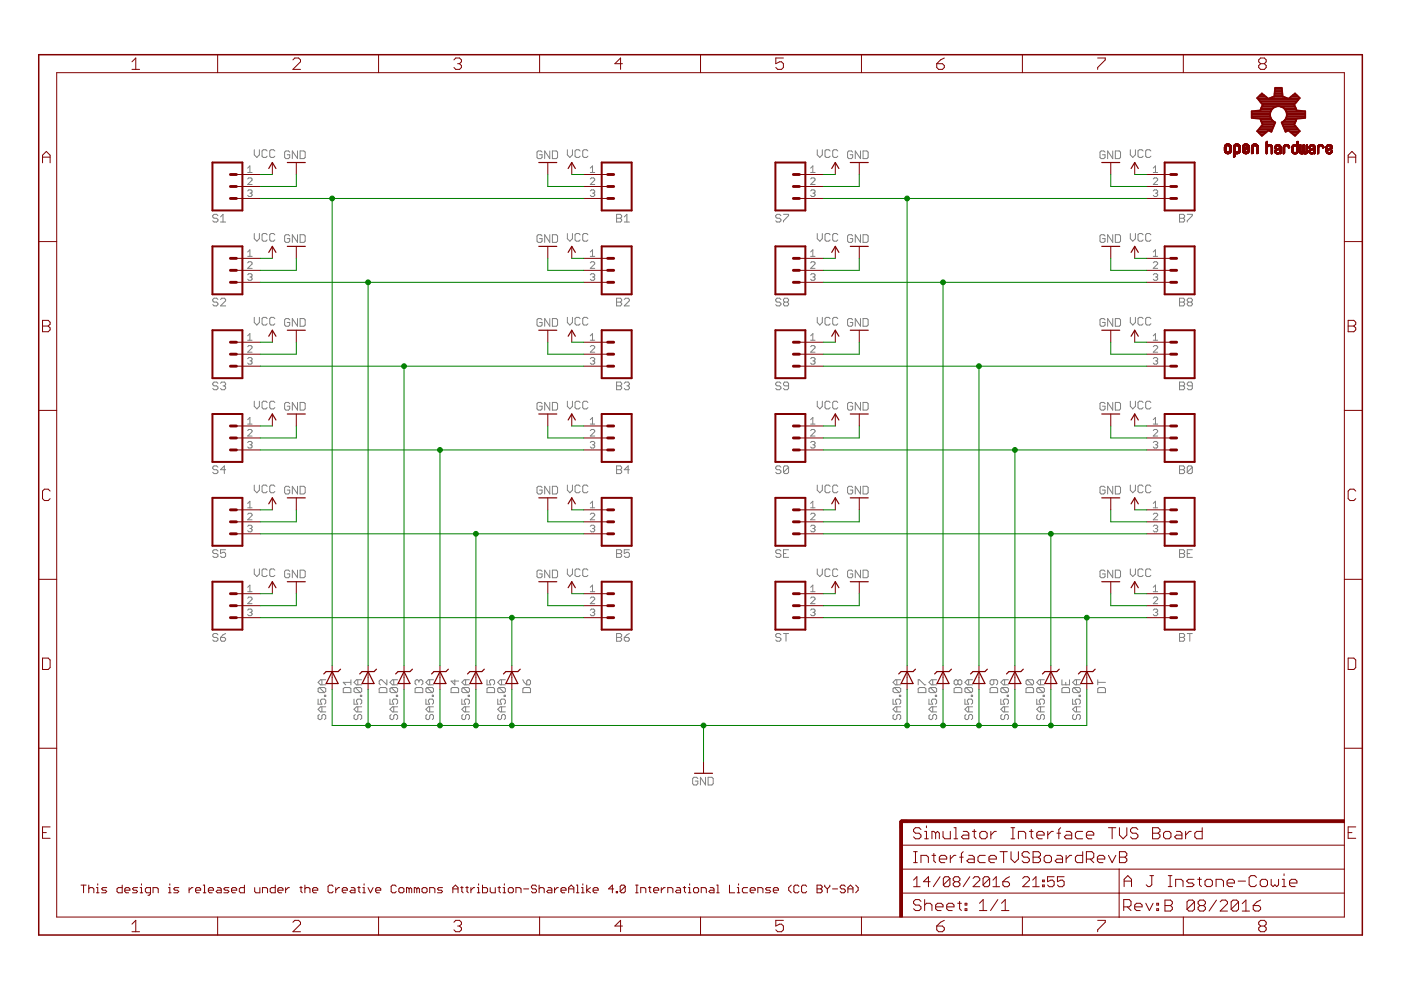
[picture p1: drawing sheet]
<svg xmlns="http://www.w3.org/2000/svg" width="297mm" height="210mm" viewBox="0 0 297 210" stroke-linecap="round" stroke-linejoin="round" font-family="sans-serif">
<g fill="none" stroke="#808080" stroke-width=".21">
<path d="M52.5 36.6h.9M52.5 38l.2-.3h.5l.2 .3v.2l-.9 .9h.9M52.5 35.6l.5-.4v1.4M53.9 31.7v1.1l.6 .6 .5-.6v-1.1M56.6 32l-.2-.3h-.6l-.2 .3v1.1l.2 .3h.6l.2-.3M58.3 32l-.3-.3h-.5l-.3 .3v1.1l.3 .3h.5l.3-.3M61.4 32.3l-.2-.3h-.6l-.3 .3v1.1l.3 .2h.6l.2-.2v-.6h-.5M63.1 32v1.6l-1.1-1.6v1.6M63.6 32h.8l.3 .3v1.1l-.3 .2h-.8zM114.9 32.3l-.2-.3h-.6l-.2 .3v1.1l.2 .2h.6l.2-.2v-.6h-.5M116.6 32v1.6l-1.1-1.6v1.6M117.1 32h.8l.3 .3v1.1l-.3 .2h-.8z"/>
<path d="M120.3 31.7v1.1l.5 .6 .6-.6v-1.1M123 32l-.3-.3h-.5l-.3 .3v1.1l.3 .3h.5l.3-.3M124.7 32l-.3-.3h-.6l-.3 .3v1.1l.3 .3h.6l.3-.3M125.2 36.6h.9M125.2 38l.2-.3h.5l.2 .3v.2l-.9 .9h.9M125.2 35.6l.4-.4v1.4M171.9 36.6h.9M171.9 38l.2-.3h.5l.2 .3v.2l-.9 .9h.9M171.9 35.6l.4-.4v1.4M173.3 31.7v1.1l.5 .6 .5-.6v-1.1M176 32l-.3-.3h-.5l-.3 .3v1.1l.3 .3h.5l.3-.3M177.6 32l-.2-.3h-.6l-.2 .3v1.1l.2 .3h.6l.2-.3"/>
<path d="M180.8 32.3l-.3-.3h-.5l-.3 .3v1.1l.3 .2h.5l.3-.2v-.6h-.5M182.4 32v1.6l-1.1-1.6v1.6M183 32h.8l.3 .3v1.1l-.3 .2h-.8zM234.3 32.3l-.3-.3h-.5l-.3 .3v1.1l.3 .2h.5l.3-.2v-.6h-.6M235.9 32v1.6l-1.1-1.6v1.6M236.5 32h.8l.3 .3v1.1l-.3 .2h-.8zM239.6 31.7v1.1l.6 .6 .5-.6v-1.1M242.4 32l-.3-.3h-.5l-.3 .3v1.1l.3 .3h.5l.3-.3M244 32l-.3-.3h-.5l-.3 .3v1.1l.3 .3h.5l.3-.3M244.5 35.6l.5-.4v1.4M244.5 36.6h.9M244.5 38l.3-.3h.4l.2 .3v.2l-.9 .9h.9"/>
<path d="M46.2 45.7l-.3-.3h-.5l-.3 .3v.3l.3 .3h.5l.3 .2v.3l-.3 .3h-.5l-.3-.3M46.8 47.1h1M46.8 46l.5-.6v1.7M52.5 40.5l.2-.2h.5l.2 .2-.2 .5M52.5 54.4h.9M52.5 55.7l.2-.2h.5l.2 .2v.3l-.9 .9h.9M52.5 58.3l.2-.3h.5l.2 .3-.2 .4M52.5 53.4l.5-.4v1.4M53 41h.2M53 58.7h.2M53.2 41l.2 .2-.2 .5h-.5l-.2-.3M53.2 58.7l.2 .3-.2 .4h-.5l-.2-.2"/>
<path d="M53.9 49.5v1.1l.6 .5 .5-.5v-1.1M56.6 49.8l-.2-.3h-.6l-.2 .3v1.1l.2 .2h.6l.2-.2M58.3 49.8l-.3-.3h-.5l-.3 .3v1.1l.3 .2h.5l.3-.2M61.4 50l-.2-.2h-.6l-.3 .2v1.1l.3 .3h.6l.2-.3v-.5h-.5M63.1 49.8v1.6l-1.1-1.6v1.6M63.6 49.8h.8l.3 .2v1.1l-.3 .3h-.8zM114.9 50l-.2-.2h-.6l-.2 .2v1.1l.2 .3h.6l.2-.3v-.5h-.5M116.6 49.8v1.6l-1.1-1.6v1.6M117.1 49.8h.8l.3 .2v1.1l-.3 .3h-.8zM120.3 49.5v1.1l.5 .5 .6-.5v-1.1M123 49.8l-.3-.3h-.5l-.3 .3v1.1l.3 .2h.5l.3-.2M124.7 49.8l-.3-.3h-.6l-.3 .3v1.1l.3 .2h.6l.3-.2"/>
<path d="M125.2 40.5l.2-.2h.5l.2 .2-.2 .5M125.2 53.4l.4-.4v1.4M125.2 55.7l.2-.2h.5l.2 .2v.3l-.9 .9h.9M125.2 58.3l.2-.3h.5l.2 .3-.2 .4M125.2 54.4h.9M125.6 41h.3M125.6 58.7h.3M125.9 41l.2 .2-.2 .5h-.5l-.2-.3M125.9 58.7l.2 .3-.2 .4h-.5l-.2-.2M130.7 45.4h.8l.3 .3v.3l-.3 .3 .3 .2v.3l-.3 .3h-.8zM130.7 46.3h.8M132.4 47.1h1"/>
<path d="M132.4 46l.5-.6v1.7M165.6 45.7l-.3-.3h-.6l-.2 .3v.3l.2 .3h.6l.3 .2v.3l-.3 .3h-.6l-.2-.3M166.1 45.4h1.1v.3l-1.1 1.1v.3M171.9 53.4l.4-.4v1.4M171.9 40.5l.2-.2h.5l.2 .2-.2 .5M171.9 54.4h.9M171.9 55.7l.2-.2h.5l.2 .2v.3l-.9 .9h.9M171.9 58.3l.2-.3h.5l.2 .3-.2 .4M172.3 41h.3M172.3 58.7h.3M172.6 41l.2 .2-.2 .5h-.5l-.2-.3M172.6 58.7l.2 .3-.2 .4h-.5l-.2-.2"/>
<path d="M173.3 49.5v1.1l.5 .5 .5-.5v-1.1M176 49.8l-.3-.3h-.5l-.3 .3v1.1l.3 .2h.5l.3-.2M177.6 49.8l-.2-.3h-.6l-.2 .3v1.1l.2 .2h.6l.2-.2M180.8 50l-.3-.2h-.5l-.3 .2v1.1l.3 .3h.5l.3-.3v-.5h-.5M182.4 49.8v1.6l-1.1-1.6v1.6M183 49.8h.8l.3 .2v1.1l-.3 .3h-.8zM234.3 50l-.3-.2h-.5l-.3 .2v1.1l.3 .3h.5l.3-.3v-.5h-.6M235.9 49.8v1.6l-1.1-1.6v1.6M236.5 49.8h.8l.3 .2v1.1l-.3 .3h-.8zM239.6 49.5v1.1l.6 .5 .5-.5v-1.1M242.4 49.8l-.3-.3h-.5l-.3 .3v1.1l.3 .2h.5l.3-.2M244 49.8l-.3-.3h-.5l-.3 .3v1.1l.3 .2h.5l.3-.2"/>
<path d="M244.5 53.4l.5-.4v1.4M244.5 40.5l.3-.2h.4l.2 .2-.2 .5M244.5 55.7l.3-.2h.4l.2 .2v.3l-.9 .9h.9M244.5 58.3l.3-.3h.4l.2 .3-.2 .4M244.5 54.4h.9M245 41h.2M245 58.7h.2M245.2 41l.2 .2-.2 .5h-.4l-.3-.3M245.2 58.7l.2 .3-.2 .4h-.4l-.3-.2M250.1 45.4h.8l.3 .3v.3l-.3 .3 .3 .2v.3l-.3 .3h-.8zM250.1 46.3h.8M251.7 45.4h1.1v.3l-1.1 1.1v.3"/>
<path d="M46.2 63.5l-.3-.3h-.5l-.3 .3v.3l.3 .3h.5l.3 .2v.3l-.3 .3h-.5l-.3-.3M46.8 63.5l.2-.3h.6l.2 .3v.3l-1 1.1h1M52.5 72.1h.9M52.5 73.5l.2-.2h.5l.2 .2v.2l-.9 1h.9M52.5 76.1l.2-.3h.5l.2 .3-.2 .4M52.5 71.2l.5-.5v1.4M53 76.5h.2M53.2 76.5l.2 .3-.2 .4h-.5l-.2-.2M53.9 67.3v1.1l.6 .5 .5-.5v-1.1M56.6 67.6l-.2-.3h-.6l-.2 .3v1l.2 .3h.6l.2-.3M58.3 67.6l-.3-.3h-.5l-.3 .3v1l.3 .3h.5l.3-.3M61.4 67.8l-.2-.3h-.6l-.3 .3v1.1l.3 .3h.6l.2-.3v-.5h-.5"/>
<path d="M63.1 67.5v1.7l-1.1-1.7v1.7M63.6 67.5h.8l.3 .3v1.1l-.3 .3h-.8zM114.9 67.8l-.2-.3h-.6l-.2 .3v1.1l.2 .3h.6l.2-.3v-.5h-.5M116.6 67.5v1.7l-1.1-1.7v1.7M117.1 67.5h.8l.3 .3v1.1l-.3 .3h-.8zM120.3 67.3v1.1l.5 .5 .6-.5v-1.1M123 67.6l-.3-.3h-.5l-.3 .3v1l.3 .3h.5l.3-.3M124.7 67.6l-.3-.3h-.6l-.3 .3v1l.3 .3h.6l.3-.3M125.2 72.1h.9M125.2 73.5l.2-.2h.5l.2 .2v.2l-.9 1h.9M125.2 76.1l.2-.3h.5l.2 .3-.2 .4M125.2 71.2l.4-.5v1.4"/>
<path d="M125.6 76.5h.3M125.9 76.5l.2 .3-.2 .4h-.5l-.2-.2M130.7 63.2h.8l.3 .3v.3l-.3 .3 .3 .2v.3l-.3 .3h-.8zM130.7 64.1h.8M132.4 63.5l.2-.3h.6l.2 .3v.3l-1 1.1h1M165.6 63.5l-.3-.3h-.6l-.2 .3v.3l.2 .3h.6l.3 .2v.3l-.3 .3h-.6l-.2-.3M166.4 64.1l-.3-.3v-.3l.3-.3h.5l.3 .3v.3l-.3 .3M166.4 64.1l-.3 .2v.3l.3 .3h.5l.3-.3v-.3l-.3-.2M166.4 64.1h.5M171.9 72.1h.9M171.9 73.5l.2-.2h.5l.2 .2v.2l-.9 1h.9M171.9 76.1l.2-.3h.5l.2 .3-.2 .4"/>
<path d="M171.9 71.2l.4-.5v1.4M172.3 76.5h.3M172.6 76.5l.2 .3-.2 .4h-.5l-.2-.2M173.3 67.3v1.1l.5 .5 .5-.5v-1.1M176 67.6l-.3-.3h-.5l-.3 .3v1l.3 .3h.5l.3-.3M177.6 67.6l-.2-.3h-.6l-.2 .3v1l.2 .3h.6l.2-.3M180.8 67.8l-.3-.3h-.5l-.3 .3v1.1l.3 .3h.5l.3-.3v-.5h-.5M182.4 67.5v1.7l-1.1-1.7v1.7M183 67.5h.8l.3 .3v1.1l-.3 .3h-.8zM234.3 67.8l-.3-.3h-.5l-.3 .3v1.1l.3 .3h.5l.3-.3v-.5h-.6M235.9 67.5v1.7l-1.1-1.7v1.7M236.5 67.5h.8l.3 .3v1.1l-.3 .3h-.8z"/>
<path d="M239.6 67.3v1.1l.6 .5 .5-.5v-1.1M242.4 67.6l-.3-.3h-.5l-.3 .3v1l.3 .3h.5l.3-.3M244 67.6l-.3-.3h-.5l-.3 .3v1l.3 .3h.5l.3-.3M244.5 71.2l.5-.5v1.4M244.5 73.5l.3-.2h.4l.2 .2v.2l-.9 1h.9M244.5 76.1l.3-.3h.4l.2 .3-.2 .4M244.5 72.1h.9M245 76.5h.2M245.2 76.5l.2 .3-.2 .4h-.4l-.3-.2M250.1 63.2h.8l.3 .3v.3l-.3 .3 .3 .2v.3l-.3 .3h-.8zM250.1 64.1h.8M252 64.1l-.3-.3v-.3l.3-.3h.5l.3 .3v.3l-.3 .3"/>
<path d="M252 64.1l-.3 .2v.3l.3 .3h.5l.3-.3v-.3l-.3-.2M252 64.1h.5M46.2 99.1l-.3-.3h-.5l-.3 .3v.2l.3 .3h.5l.3 .3v.2l-.3 .3h-.5l-.3-.3M46.2 81.3l-.3-.3h-.5l-.3 .3v.3l.3 .2h.5l.3 .3v.3l-.3 .2h-.5l-.3-.2M46.8 81.3l.2-.3h.6l.2 .3v.3l-.2 .2M47.3 81.8h.3M47.6 81.8l.2 .3v.3l-.2 .2h-.6l-.2-.2M47.8 99.6h-1l.8-.8v1.6M52.5 89.9h.9M52.5 91.3l.2-.2h.5l.2 .2v.2l-.9 1h.9M52.5 93.8l.2-.2h.5l.2 .2-.2 .5M52.5 89l.5-.5v1.4"/>
<path d="M53 94.3h.2M53.2 94.3l.2 .2-.2 .5h-.5l-.2-.2M53.9 85.1v1l.6 .6 .5-.6v-1M56.6 85.3l-.2-.2h-.6l-.2 .2v1.1l.2 .3h.6l.2-.3M58.3 85.3l-.3-.2h-.5l-.3 .2v1.1l.3 .3h.5l.3-.3M61.4 85.6l-.2-.3h-.6l-.3 .3v1.1l.3 .3h.6l.2-.3v-.6h-.5M63.1 85.3v1.7l-1.1-1.7v1.7M63.6 85.3h.8l.3 .3v1.1l-.3 .3h-.8zM114.9 85.6l-.2-.3h-.6l-.2 .3v1.1l.2 .3h.6l.2-.3v-.6h-.5M116.6 85.3v1.7l-1.1-1.7v1.7M117.1 85.3h.8l.3 .3v1.1l-.3 .3h-.8zM120.3 85.1v1l.5 .6 .6-.6v-1"/>
<path d="M123 85.3l-.3-.2h-.5l-.3 .2v1.1l.3 .3h.5l.3-.3M124.7 85.3l-.3-.2h-.6l-.3 .2v1.1l.3 .3h.6l.3-.3M125.2 89l.4-.5v1.4M125.2 91.3l.2-.2h.5l.2 .2v.2l-.9 1h.9M125.2 93.8l.2-.2h.5l.2 .2-.2 .5M125.2 89.9h.9M125.6 94.3h.3M125.9 94.3l.2 .2-.2 .5h-.5l-.2-.2M130.7 81h.8l.3 .3v.3l-.3 .2 .3 .3v.3l-.3 .2h-.8zM130.7 81.8h.8M130.7 98.8h.8l.3 .3v.2l-.3 .3 .3 .3v.2l-.3 .3h-.8zM130.7 99.6h.8"/>
<path d="M132.4 81.3l.2-.3h.6l.2 .3v.3l-.2 .2M132.9 81.8h.3M133.2 81.8l.2 .3v.3l-.2 .2h-.6l-.2-.2M133.4 99.6h-1l.8-.8v1.6M165.6 81.3l-.3-.3h-.6l-.2 .3v.3l.2 .2h.6l.3 .3v.3l-.3 .2h-.6l-.2-.2M165.6 99.1l-.3-.3h-.6l-.2 .3v.2l.2 .3h.6l.3 .3v.2l-.3 .3h-.6l-.2-.3M167.2 81.8h-.8l-.3-.2v-.3l.3-.3h.5l.3 .3v1.1l-.3 .2h-.5l-.3-.2M167.2 99.1l-.3-.3h-.5l-.3 .3v1M167.2 99.1v1l-.3 .3h-.5l-.3-.3M167.2 99.1l-1.1 1M171.9 89.9h.9M171.9 91.3l.2-.2h.5l.2 .2v.2l-.9 1h.9"/>
<path d="M171.9 93.8l.2-.2h.5l.2 .2-.2 .5M171.9 89l.4-.5v1.4M172.3 94.3h.3M172.6 94.3l.2 .2-.2 .5h-.5l-.2-.2M173.3 85.1v1l.5 .6 .5-.6v-1M176 85.3l-.3-.2h-.5l-.3 .2v1.1l.3 .3h.5l.3-.3M177.6 85.3l-.2-.2h-.6l-.2 .2v1.1l.2 .3h.6l.2-.3M180.8 85.6l-.3-.3h-.5l-.3 .3v1.1l.3 .3h.5l.3-.3v-.6h-.5M182.4 85.3v1.7l-1.1-1.7v1.7M183 85.3h.8l.3 .3v1.1l-.3 .3h-.8zM234.3 85.6l-.3-.3h-.5l-.3 .3v1.1l.3 .3h.5l.3-.3v-.6h-.6M235.9 85.3v1.7l-1.1-1.7v1.7"/>
<path d="M236.5 85.3h.8l.3 .3v1.1l-.3 .3h-.8zM239.6 85.1v1l.6 .6 .5-.6v-1M242.4 85.3l-.3-.2h-.5l-.3 .2v1.1l.3 .3h.5l.3-.3M244 85.3l-.3-.2h-.5l-.3 .2v1.1l.3 .3h.5l.3-.3M244.5 89l.5-.5v1.4M244.5 91.3l.3-.2h.4l.2 .2v.2l-.9 1h.9M244.5 93.8l.3-.2h.4l.2 .2-.2 .5M244.5 89.9h.9M245 94.3h.2M245.2 94.3l.2 .2-.2 .5h-.4l-.3-.2M250.1 81h.8l.3 .3v.3l-.3 .2 .3 .3v.3l-.3 .2h-.8zM250.1 98.8h.8l.3 .3v.2l-.3 .3 .3 .3v.2l-.3 .3h-.8z"/>
<path d="M250.1 81.8h.8M250.1 99.6h.8M252.8 81.8h-.8l-.3-.2v-.3l.3-.3h.5l.3 .3v1.1l-.3 .2h-.5l-.3-.2M252.8 99.1v1l-.3 .3h-.5l-.3-.3M252.8 99.1l-.3-.3h-.5l-.3 .3v1M252.8 99.1l-1.1 1M46.2 116.8l-.3-.2h-.5l-.3 .2v.3l.3 .3h.5l.3 .2v.3l-.3 .3h-.5l-.3-.3M47.8 116.6h-1v.8l.8-.3 .2 .3v.5l-.2 .3h-.6l-.2-.3M52.5 107.7h.9M52.5 109.1l.2-.3h.5l.2 .3v.2l-.9 .9h.9M52.5 111.6l.2-.2h.5l.2 .2-.2 .5M52.5 106.7l.5-.4v1.4"/>
<path d="M53 112.1h.2M53.2 112.1l.2 .2-.2 .5h-.5l-.2-.3M53.9 102.8v1.1l.6 .6 .5-.6v-1.1M56.6 103.1l-.2-.3h-.6l-.2 .3v1.1l.2 .3h.6l.2-.3M58.3 103.1l-.3-.3h-.5l-.3 .3v1.1l.3 .3h.5l.3-.3M61.4 103.4l-.2-.3h-.6l-.3 .3v1.1l.3 .2h.6l.2-.2v-.6h-.5M63.1 103.1v1.6l-1.1-1.6v1.6M63.6 103.1h.8l.3 .3v1.1l-.3 .2h-.8zM114.9 103.4l-.2-.3h-.6l-.2 .3v1.1l.2 .2h.6l.2-.2v-.6h-.5M116.6 103.1v1.6l-1.1-1.6v1.6M117.1 103.1h.8l.3 .3v1.1l-.3 .2h-.8zM120.3 102.8v1.1l.5 .6 .6-.6v-1.1"/>
<path d="M123 103.1l-.3-.3h-.5l-.3 .3v1.1l.3 .3h.5l.3-.3M124.7 103.1l-.3-.3h-.6l-.3 .3v1.1l.3 .3h.6l.3-.3M125.2 107.7h.9M125.2 109.1l.2-.3h.5l.2 .3v.2l-.9 .9h.9M125.2 111.6l.2-.2h.5l.2 .2-.2 .5M125.2 106.7l.4-.4v1.4M125.6 112.1h.3M125.9 112.1l.2 .2-.2 .5h-.5l-.2-.3M130.7 116.6h.8l.3 .2v.3l-.3 .3 .3 .2v.3l-.3 .3h-.8zM130.7 117.4h.8M133.4 116.6h-1v.8l.5-.3h.3l.2 .3v.5l-.2 .3h-.6l-.2-.3M165.6 116.8l-.3-.2h-.6l-.2 .2v.3l.2 .3h.6l.3 .2v.3l-.3 .3h-.6l-.2-.3"/>
<path d="M166.1 117.4h.5M167.2 116.6h-1.1v1.6h1.1M171.9 107.7h.9M171.9 109.1l.2-.3h.5l.2 .3v.2l-.9 .9h.9M171.9 111.6l.2-.2h.5l.2 .2-.2 .5M171.9 106.7l.4-.4v1.4M172.3 112.1h.3M172.6 112.1l.2 .2-.2 .5h-.5l-.2-.3M173.3 102.8v1.1l.5 .6 .5-.6v-1.1M176 103.1l-.3-.3h-.5l-.3 .3v1.1l.3 .3h.5l.3-.3M177.6 103.1l-.2-.3h-.6l-.2 .3v1.1l.2 .3h.6l.2-.3M180.8 103.4l-.3-.3h-.5l-.3 .3v1.1l.3 .2h.5l.3-.2v-.6h-.5"/>
<path d="M182.4 103.1v1.6l-1.1-1.6v1.6M183 103.1h.8l.3 .3v1.1l-.3 .2h-.8zM234.3 103.4l-.3-.3h-.5l-.3 .3v1.1l.3 .2h.5l.3-.2v-.6h-.6M235.9 103.1v1.6l-1.1-1.6v1.6M236.5 103.1h.8l.3 .3v1.1l-.3 .2h-.8zM239.6 102.8v1.1l.6 .6 .5-.6v-1.1M242.4 103.1l-.3-.3h-.5l-.3 .3v1.1l.3 .3h.5l.3-.3M244 103.1l-.3-.3h-.5l-.3 .3v1.1l.3 .3h.5l.3-.3M244.5 106.7l.5-.4v1.4M244.5 109.1l.3-.3h.4l.2 .3v.2l-.9 .9h.9M244.5 111.6l.3-.2h.4l.2 .2-.2 .5M244.5 107.7h.9"/>
<path d="M245 112.1h.2M245.2 112.1l.2 .2-.2 .5h-.4l-.3-.3M250.1 116.6h.8l.3 .2v.3l-.3 .3 .3 .2v.3l-.3 .3h-.8zM250.1 117.4h.8M251.7 117.4h.6M252.8 116.6h-1.1v1.6h1.1M46.2 134.6l-.3-.3h-.5l-.3 .3v.3l.3 .2h.5l.3 .3v.3l-.3 .3h-.5l-.3-.3M46.8 135.1h.8l.2 .3v.3l-.2 .3h-.6l-.2-.3zM47.8 134.3l-.5 .3-.5 .5M52.5 125.5h.9M52.5 126.8l.2-.2h.5l.2 .2v.3l-.9 .9h.9M52.5 129.4l.2-.3h.5l.2 .3-.2 .4"/>
<path d="M52.5 124.5l.5-.4v1.4M53 129.8h.2M53.2 129.8l.2 .3-.2 .4h-.5l-.2-.2M53.9 120.6v1.1l.6 .5 .5-.5v-1.1M56.6 120.9l-.2-.3h-.6l-.2 .3v1.1l.2 .2h.6l.2-.2M58.3 120.9l-.3-.3h-.5l-.3 .3v1.1l.3 .2h.5l.3-.2M61.4 121.1l-.2-.2h-.6l-.3 .2v1.1l.3 .3h.6l.2-.3v-.5h-.5M63.1 120.9v1.6l-1.1-1.6v1.6M63.6 120.9h.8l.3 .2v1.1l-.3 .3h-.8zM114.9 121.1l-.2-.2h-.6l-.2 .2v1.1l.2 .3h.6l.2-.3v-.5h-.5M116.6 120.9v1.6l-1.1-1.6v1.6M117.1 120.9h.8l.3 .2v1.1l-.3 .3h-.8z"/>
<path d="M120.3 120.6v1.1l.5 .5 .6-.5v-1.1M123 120.9l-.3-.3h-.5l-.3 .3v1.1l.3 .2h.5l.3-.2M124.7 120.9l-.3-.3h-.6l-.3 .3v1.1l.3 .2h.6l.3-.2M125.2 124.5l.4-.4v1.4M125.2 126.8l.2-.2h.5l.2 .2v.3l-.9 .9h.9M125.2 129.4l.2-.3h.5l.2 .3-.2 .4M125.2 125.5h.9M125.6 129.8h.3M125.9 129.8l.2 .3-.2 .4h-.5l-.2-.2M130.7 134.3h.8l.3 .3v.3l-.3 .2 .3 .3v.3l-.3 .3h-.8zM130.7 135.1h.8M132.4 135.1h.8l.2 .3v.3l-.2 .3h-.6l-.2-.3z"/>
<path d="M133.4 134.3l-1 .8M165.6 134.6l-.3-.3h-.6l-.2 .3v.3l.2 .2h.6l.3 .3v.3l-.3 .3h-.6l-.2-.3M166.1 134.3h1.1M166.6 134.3v1.7M171.9 125.5h.9M171.9 126.8l.2-.2h.5l.2 .2v.3l-.9 .9h.9M171.9 129.4l.2-.3h.5l.2 .3-.2 .4M171.9 124.5l.4-.4v1.4M172.3 129.8h.3M172.6 129.8l.2 .3-.2 .4h-.5l-.2-.2M173.3 120.6v1.1l.5 .5 .5-.5v-1.1M176 120.9l-.3-.3h-.5l-.3 .3v1.1l.3 .2h.5l.3-.2"/>
<path d="M177.6 120.9l-.2-.3h-.6l-.2 .3v1.1l.2 .2h.6l.2-.2M180.8 121.1l-.3-.2h-.5l-.3 .2v1.1l.3 .3h.5l.3-.3v-.5h-.5M182.4 120.9v1.6l-1.1-1.6v1.6M183 120.9h.8l.3 .2v1.1l-.3 .3h-.8zM234.3 121.1l-.3-.2h-.5l-.3 .2v1.1l.3 .3h.5l.3-.3v-.5h-.6M235.9 120.9v1.6l-1.1-1.6v1.6M236.5 120.9h.8l.3 .2v1.1l-.3 .3h-.8zM239.6 120.6v1.1l.6 .5 .5-.5v-1.1M242.4 120.9l-.3-.3h-.5l-.3 .3v1.1l.3 .2h.5l.3-.2M244 120.9l-.3-.3h-.5l-.3 .3v1.1l.3 .2h.5l.3-.2M244.5 124.5l.5-.4v1.4M244.5 126.8l.3-.2h.4l.2 .2v.3l-.9 .9h.9"/>
<path d="M244.5 129.4l.3-.3h.4l.2 .3-.2 .4M244.5 125.5h.9M245 129.8h.2M245.2 129.8l.2 .3-.2 .4h-.4l-.3-.2M250.1 134.3h.8l.3 .3v.3l-.3 .2 .3 .3v.3l-.3 .3h-.8zM250.1 135.1h.8M251.7 134.3h1.1M252.3 134.3v1.7M67.4 148.2v1.1h.8l-.2-.5v-.3l.2-.3h.6l.3 .3v.5l-.3 .3M67.7 151.5l-.3 .3v.5l.3 .3h.3l.2-.3v-.5l.3-.3h.3l.3 .3v.5l-.3 .3M67.7 145.8l-.3 .2v.6l.3 .3h1.1M67.7 145.8h1.1l.3 .2v.6l-.3 .3"/>
<path d="M67.7 145.8l1.1 1.1M68.2 144.1v1.1M68.2 149.9v1M68.8 147.4h.3v.3h-.3zM69.1 149.9h-1.1l-.6 .5 .6 .5h1.1M69.1 144.1h-1.1l-.6 .6 .6 .5h1.1M72.8 146l.2-.2h1.1l.3 .2v.9h-1.6zM74.4 144.7h-1.6l.5 .5M74.4 144.1v1.1M75.1 148.2v1.1h.8l-.3-.5v-.3l.3-.3h.5l.3 .3v.5l-.3 .3M75.3 151.5l-.2 .3v.5l.2 .3h.3l.3-.3v-.5l.2-.3h.3l.3 .3v.5l-.3 .3M75.3 145.8l-.2 .2v.6l.2 .3h1.1"/>
<path d="M75.3 145.8h1.1l.3 .2v.6l-.3 .3M75.3 145.8l1.1 1.1M75.9 144.1v1.1M75.9 149.9v1M76.4 147.4h.3v.3h-.3zM76.7 149.9h-1.1l-.5 .5 .5 .5h1.1M76.7 144.1h-1.1l-.5 .6 .5 .5h1.1M80.4 146l.3-.2h1l.3 .2v.9h-1.6zM82 144.1v1.1l-1.1-1.1h-.2l-.3 .3v.5l.3 .3M82.7 148.2v1.1h.8l-.3-.5v-.3l.3-.3h.5l.3 .3v.5l-.3 .3M83 151.5l-.3 .3v.5l.3 .3h.2l.3-.3v-.5l.3-.3h.2l.3 .3v.5l-.3 .3M83 145.8l-.3 .2v.6l.3 .3h1"/>
<path d="M83 145.8h1l.3 .2v.6l-.3 .3M83 145.8l1 1.1M83.5 144.1v1.1M83.5 149.9v1M84 147.4h.3v.3h-.3zM84.3 149.9h-1.1l-.5 .5 .5 .5h1.1M84.3 144.1h-1.1l-.5 .6 .5 .5h1.1M88 146l.3-.2h1.1l.2 .2v.9h-1.6zM88.8 144.4l-.3-.3h-.2l-.3 .3v.5l.3 .3M88.8 144.4l.3-.3h.3l.2 .3v.5l-.2 .3M88.8 144.4v.3M90.3 148.2v1.1h.8l-.3-.5v-.3l.3-.3h.6l.2 .3v.5l-.2 .3"/>
<path d="M90.6 151.5l-.3 .3v.5l.3 .3h.2l.3-.3v-.5l.3-.3h.3l.2 .3v.5l-.2 .3M90.6 145.8l-.3 .2v.6l.3 .3h1.1M90.6 145.8h1.1l.2 .2v.6l-.2 .3M90.6 145.8l1.1 1.1M91.1 144.1v1.1M91.1 149.9v1M91.7 147.4h.2v.3h-.2zM91.9 149.9h-1.1l-.5 .5 .5 .5h1.1M91.9 144.1h-1.1l-.5 .6 .5 .5h1.1M95.6 146l.3-.2h1.1l.2 .2v.9h-1.6zM96.4 144.1v1.1l-.8-.8h1.6M97.9 148.2v1.1h.8l-.3-.5v-.3l.3-.3h.6l.2 .3v.5l-.2 .3"/>
<path d="M98.2 151.5l-.3 .3v.5l.3 .3h.2l.3-.3v-.5l.3-.3h.3l.2 .3v.5l-.2 .3M98.2 145.8l-.3 .2v.6l.3 .3h1.1M98.2 145.8h1.1l.2 .2v.6l-.2 .3M98.2 145.8l1.1 1.1M98.7 144.1v1.1M98.7 149.9v1M99.3 147.4h.2v.3h-.2zM99.5 149.9h-1.1l-.5 .5 .5 .5h1.1M99.5 144.1h-1.1l-.5 .6 .5 .5h1.1M103.3 146l.2-.2h1.1l.3 .2v.9h-1.6zM103.3 144.1v1.1h.8l-.3-.5v-.3l.3-.3h.5l.3 .3v.5l-.3 .3M105.5 148.2v1.1h.8l-.2-.5v-.3l.2-.3h.6l.2 .3v.5l-.2 .3"/>
<path d="M105.8 151.5l-.3 .3v.5l.3 .3h.3l.2-.3v-.5l.3-.3h.3l.2 .3v.5l-.2 .3M105.8 145.8l-.3 .2v.6l.3 .3h1.1M105.8 145.8h1.1l.2 .2v.6l-.2 .3M105.8 145.8l1.1 1.1M106.3 144.1v1.1M106.3 149.9v1M106.9 147.4h.2v.3h-.2zM107.1 149.9h-1l-.6 .5 .6 .5h1M107.1 144.1h-1l-.6 .6 .6 .5h1M110.8 146l.3-.2h1.1l.3 .2v.9h-1.7zM110.8 144.1l.3 .6 .6 .5M111.7 144.4l.3-.3h.2l.3 .3v.5l-.3 .3h-.5z"/>
<path d="M189.3 148.2v1.1h.8l-.2-.5v-.3l.2-.3h.6l.3 .3v.5l-.3 .3M189.6 151.5l-.3 .3v.5l.3 .3h.3l.2-.3v-.5l.3-.3h.3l.3 .3v.5l-.3 .3M189.6 145.8l-.3 .2v.6l.3 .3h1.1M189.6 145.8h1.1l.3 .2v.6l-.3 .3M189.6 145.8l1.1 1.1M190.1 144.1v1.1M190.1 149.9v1M190.7 147.4h.3v.3h-.3zM191 149.9h-1.1l-.6 .5 .6 .5h1.1M191 144.1h-1.1l-.6 .6 .6 .5h1.1M194.7 146l.2-.2h1.1l.3 .2v.9h-1.6zM194.7 145.2v-1.1h.2l1.1 1.1h.3"/>
<path d="M197 148.2v1.1h.8l-.3-.5v-.3l.3-.3h.5l.3 .3v.5l-.3 .3M197.2 151.5l-.2 .3v.5l.2 .3h.3l.3-.3v-.5l.2-.3h.3l.3 .3v.5l-.3 .3M197.2 145.8l-.2 .2v.6l.2 .3h1.1M197.2 145.8h1.1l.3 .2v.6l-.3 .3M197.2 145.8l1.1 1.1M197.8 144.1v1.1M197.8 149.9v1M198.3 147.4h.3v.3h-.3zM198.6 149.9h-1.1l-.5 .5 .5 .5h1.1M198.6 144.1h-1.1l-.5 .6 .5 .5h1.1M202.3 146l.3-.2h1l.3 .2v.9h-1.6zM203.1 144.4l-.3-.3h-.2l-.3 .3v.5l.3 .3h.2l.3-.3"/>
<path d="M203.1 144.4l.3-.3h.2l.3 .3v.5l-.3 .3h-.2l-.3-.3M203.1 144.4v.5M204.6 148.2v1.1h.8l-.3-.5v-.3l.3-.3h.5l.3 .3v.5l-.3 .3M204.8 151.5l-.2 .3v.5l.2 .3h.3l.3-.3v-.5l.3-.3h.2l.3 .3v.5l-.3 .3M204.8 145.8l-.2 .2v.6l.2 .3h1.1M204.8 145.8h1.1l.3 .2v.6l-.3 .3M204.8 145.8l1.1 1.1M205.4 144.1v1.1M205.4 149.9v1M205.9 147.4h.3v.3h-.3zM206.2 149.9h-1.1l-.5 .5 .5 .5h1.1M206.2 144.1h-1.1l-.5 .6 .5 .5h1.1"/>
<path d="M209.9 146l.3-.2h1.1l.2 .2v.9h-1.6zM210.7 144.1v.8l-.3 .3h-.2l-.3-.3v-.5l.3-.3h1.1l.2 .3v.5l-.2 .3M212.2 148.2v1.1h.8l-.3-.5v-.3l.3-.3h.6l.2 .3v.5l-.2 .3M212.4 151.5l-.2 .3v.5l.2 .3h.3l.3-.3v-.5l.3-.3h.3l.2 .3v.5l-.2 .3M212.4 145.8l-.2 .2v.6l.2 .3h1.2M212.4 145.8h1.2l.2 .2v.6l-.2 .3M212.4 145.8l1.2 1.1M213 144.1v1.1M213 149.9v1M213.6 147.4h.2v.3h-.2zM213.8 149.9h-1.1l-.5 .5 .5 .5h1.1M213.8 144.1h-1.1l-.5 .6 .5 .5h1.1"/>
<path d="M217.5 146l.3-.2h1.1l.2 .2v.9h-1.6zM217.8 144.1l-.3 .3v.5l.3 .3h1.1M217.8 144.1h1.1l.2 .3v.5l-.2 .3M217.8 144.1l1.1 1.1M219.8 148.2v1.1h.8l-.3-.5v-.3l.3-.3h.6l.2 .3v.5l-.2 .3M220.1 145.8h1.1l.2 .2v.6l-.2 .3M220.1 151.5l-.3 .3v.5l.3 .3h.2l.3-.3v-.5l.3-.3h.3l.2 .3v.5l-.2 .3M220.1 145.8l-.3 .2v.6l.3 .3h1.1M220.1 145.8l1.1 1.1M220.6 144.1v1.1M220.6 149.9v1M221.2 147.4h.2v.3h-.2z"/>
<path d="M221.4 144.1h-1.1l-.5 .6 .5 .5h1.1M221.4 149.9h-1.1l-.5 .5 .5 .5h1.1M225.1 146l.3-.2h1.1l.3 .2v.9h-1.7zM225.1 144.1v1.1h1.7v-1.1M226 144.7v.5M227.4 148.2v1.1h.8l-.2-.5v-.3l.2-.3h.6l.2 .3v.5l-.2 .3M227.7 145.8l-.3 .2v.6l.3 .3h1.1M227.7 151.5l-.3 .3v.5l.3 .3h.3l.2-.3v-.5l.3-.3h.3l.2 .3v.5l-.2 .3M227.7 145.8h1.1l.2 .2v.6l-.2 .3M227.7 145.8l1.1 1.1M228.2 144.1v1.1M228.2 149.9v1"/>
<path d="M228.8 147.4h.2v.3h-.2zM229 149.9h-1l-.6 .5 .6 .5h1M229 144.1h-1l-.6 .6 .6 .5h1M232.7 146l.3-.2h1.1l.3 .2v.9h-1.7zM232.7 144.7h1.7M232.7 144.1v1.1M148 165.1l-.3-.3h-.6l-.2 .3v1.1l.2 .2h.6l.3-.2v-.6h-.6M149.6 164.8v1.6l-1.1-1.6v1.6M150.1 164.8h.8l.3 .3v1.1l-.3 .2h-.8z"/>
</g>
<g fill="none" stroke="#800000" stroke-width=".21">
<path d="M12 15.4h273v179h-273zM28 13.1l.8-.8v2.4M28 14.7h1.6M46.1 11.6v3.8M62.1 12.7l.4-.4h.8l.4 .4v.4l-1.6 1.6h1.6M80.3 11.6v3.8M96.2 12.7l.4-.4h.8l.4 .4v.4l-.4 .4M97 13.5h.4M97.4 13.5l.4 .4v.4l-.4 .4h-.8l-.4-.4M114.4 11.6v3.8M132 13.5h-1.6l1.2-1.2v2.4M148.5 11.6v3.8"/>
<path d="M166.1 12.3h-1.6v1.2l.8-.4h.4l.4 .4v.8l-.4 .4h-.8l-.4-.4M182.6 11.6v3.8M198.6 13.5h1.2l.4 .4v.4l-.4 .4h-.8l-.4-.4zM200.2 12.3l-.8 .4-.8 .8M216.8 11.6v3.8M232.7 12.3h1.6v.4l-1.6 1.6v.4M250.9 11.6v3.8M267.3 13.5l-.4-.4v-.4l.4-.4h.8l.4 .4v.4l-.4 .4M267.3 13.5l-.4 .4v.4l.4 .4h.8l.4-.4v-.4l-.4-.4M267.3 13.5h.8M9 34.5v-1.6l.8-.8 .8 .8v1.6M9 33.3h1.6"/>
<path d="M50.1 37h5.1M50.1 39.5h5.1M57.7 34.5v2.5M62.8 34.5v2.5M116.1 34.5v2.5M121.2 34.5v2.5M123.8 37h5M123.8 39.5h5M169.5 37h5.1M169.5 39.5h5.1M177.1 34.5v2.5M182.2 34.5v2.5"/>
<path d="M235.5 34.5v2.5M240.6 34.5v2.5M243.1 37h5.1M243.1 39.5h5.1M259.6 31.9l.4 .1M259.6 31.9h.4M259.6 31.8h.4M259.6 31.7h.4M259.6 31.6h.4M259.6 31.5h.4M259.6 31.4h.4M259.6 31.3h.4"/>
<path d="M259.6 31.2h.4M259.6 32h.4M259.6 31.1h.4M259.6 32.2h.6M259.6 32.1h.5M259.6 32l.5 .1M259.7 32.2h1.3M259.7 32.3h1.3M259.7 30.8h1.3M259.7 32.3h1.2M259.8 32.4h1.1M259.8 30.8h1.1"/>
<path d="M259.8 30.7h1.1M259.8 32.4h1M259.8 32.5h1M259.9 30.6h.9M259.9 30.6h.8M259.9 32.5h.8M260 31.2h-.4M260.1 32.6h.5M260.1 31h-.5M260.1 30.5h.5M260.2 30.9l-.6 .1M260.2 30.5h.3"/>
<path d="M260.5 30.9l.5 .1M260.6 32.1h.4M260.6 31h.4M260.6 31.1h.4M260.6 32h.4M260.7 31.9h.3M260.7 31.8h.3M260.7 31.7h.3M260.7 31.6h.3M260.7 31.5h.3M260.7 31.4h.3M260.7 31.3h.3"/>
<path d="M260.7 31.2h.3M261 30.9h-1.3M261 32.2h-.5M261 32.1h-.4M261.5 33.2h.4M261.5 33.1h.4M261.5 33h.4M261.5 32.9h.4M261.5 32.8h.4M261.5 32.7h.4M261.5 32.6h.4M261.5 32.4h1.2"/>
<path d="M261.5 32.3h1.3M261.5 32.2h1.4M261.5 32.2h.6M261.5 32.1h.5M261.5 32l.5 .1M261.5 32h.4M261.5 31.9l.4 .1M261.5 31.9h.4M261.5 31.8h.4M261.5 31.7h.4M261.5 31.6h.4M261.5 31.5h.4"/>
<path d="M261.5 31.4h.4M261.5 31.3h.4M261.5 31.2h.4M261.5 31.1h.4M261.6 33.3h.1M261.6 30.8l1.3 .1M261.6 30.8h1.2M261.7 30.8h1.1M261.7 33.3h-.2M261.7 30.7h1.1M261.8 30.6h.9M261.9 33.2l-.4 .1"/>
<path d="M261.9 30.6h.7M262 31.1h-.5M262 31h-.5M262 30.5h.5M262.1 30.9l-.5 .1M262.1 30.5h.3M262.4 30.9h.5M262.5 32.1h.4M262.5 31h.5M262.5 32.6h-1M262.5 32.1h.5M262.5 31.1h.5"/>
<path d="M262.6 32h.4M262.6 31.1h.4M262.6 31.9h.4M262.6 31.2h.4M262.6 31.8h.4M262.6 31.7h.4M262.6 31.6h.4M262.6 31.5h.4M262.6 31.4h.4M262.6 31.3h.4M262.6 32.5l-1.1 .1M262.7 32.5h-1.2"/>
<path d="M262.8 32.4h-1.3M262.9 32.3h-1.4M262.9 30.9h-1.3M262.9 32.2h-.5M263.4 32.1h.5M263.4 32l.5 .1M263.4 32h.4M263.4 31.9l.4 .1M263.4 31.9h.5M263.4 31.4h1.5M263.4 31.4h.4M263.4 31.3h.4"/>
<path d="M263.4 31.2h.4M263.4 31.1h.4M263.5 32.2h.5M263.5 32.2h1.3M263.5 32.3h1.3M263.5 30.8h1.3M263.6 32.3h1.1M263.6 32.4h1.1M263.6 30.8h1.1M263.6 30.7h1.1M263.7 32.4h.9M263.7 32.5h.9"/>
<path d="M263.7 30.6h.9M263.8 30.6h.7M263.8 32.5h.7M263.8 31.2h-.4M263.9 31.1h-.5M263.9 30.5h.5M263.9 32.6h.5M263.9 31h-.5M264 31.8l-.6 .1M264 30.9l-.5 .1M264 31.4h.9M264 30.5h.3"/>
<path d="M264.1 31.8h-.7M264.1 31.3h.8M264.2 31.7l-.8 .1M264.2 31.3h.7M264.3 31.7h-.9M264.3 31.2h.6M264.3 30.9l.6 .1M264.4 32.1h.5M264.4 31h.5M264.4 31.1h.5M264.5 32h.4M264.5 31.6l-1.1 .1"/>
<path d="M264.5 31.2h.4M264.5 31.1h.4M264.5 31.9h.4M264.5 31.8h.4M264.5 31.6h-1.1M264.6 31.8h.3M264.7 31.5l-1.3 .1M264.8 31.7h.1M264.8 31.5h-1.4M264.8 32.2h-.5M264.8 30.9h-1.3M265.3 32.5h.3"/>
<path d="M265.3 32.4h.4M265.3 32.3h.4M265.3 32.2h.4M265.3 32.1h.4M265.3 32h.4M265.3 31.9h.4M265.3 31.8h.4M265.3 31.7h.4M265.3 31.6h.4M265.3 31.5h.4M265.3 31.4h.4M265.3 31.3h.4"/>
<path d="M265.3 31.2h.4M265.4 30.8h1.3M265.5 30.8h1.2M265.5 32.6h-.1M265.5 30.8h1.1M265.5 30.7h1.1M265.6 30.6h1M265.7 30.6h.7M265.7 32.5h-.4M265.7 31.1h-.4M265.8 31.1h-.5M265.8 31h-.4"/>
<path d="M265.8 30.5h.5M265.9 30.9l-.5 .1M265.9 30.5h.3M266.2 30.9h.5M266.3 31h.5M266.4 31.1h.4M266.4 32.5h.3M266.4 32.4h.4M266.4 32.3h.4M266.4 32.2h.4M266.4 32.1h.4M266.4 32h.4"/>
<path d="M266.4 31.9h.4M266.4 31.8h.4M266.4 31.7h.4M266.4 31.6h.4M266.4 31.5h.4M266.4 31.4h.4M266.4 31.3h.4M266.4 31.2h.4M266.4 32.6h.2M266.7 30.9h-1.3M266.8 32.5h-.4M268.5 32.5h.2"/>
<path d="M268.5 32.4h.2M268.5 32.3h.2M268.5 32.2h.2M268.5 32.1h.2M268.5 32h.2M268.5 31.9h.2M268.5 31.8h.2M268.5 31.7h.2M268.5 31.6h.2M268.5 31.5h.2M268.5 31.4h.2M268.5 31.3h.2"/>
<path d="M268.5 31.2h.3M268.5 31.1h.3M268.5 30.8l1.2 .1M268.5 30.8h1.1M268.5 30.7l1 .1M268.5 30.7h1M268.5 30.6h.2M268.5 30.5h.2M268.5 30.4h.2M268.5 30.3h.2M268.5 30.2h.2M268.5 30.1h.2"/>
<path d="M268.5 30h.2M268.6 30h.1M268.6 32.6h-.1M268.7 32.5l-.2 .1M268.8 31.3h-.3M268.8 31.1h-.3M268.9 31h-.4M268.9 30.6h.5M269 30.9l-.5 .1M269.2 30.9l.5 .1M269.4 31h.4M269.4 31.1h.4"/>
<path d="M269.5 31.1h.3M269.5 31.2h.3M269.5 32.5h.3M269.5 32.4h.3M269.5 32.3h.3M269.5 32.2h.3M269.5 32.1h.3M269.5 32h.3M269.5 31.9h.3M269.5 31.8h.3M269.5 31.7h.3M269.5 31.6h.3"/>
<path d="M269.5 31.5h.3M269.5 31.4h.3M269.5 31.3h.3M269.6 32.6h.1M269.7 30.9h-1.2M269.7 32.6h-.2M269.8 32.5l-.3 .1M270.3 32.2h.3M270.3 32.1h.3M270.3 31.3h.3M270.3 32.3h.4M270.3 31.4h.1"/>
<path d="M270.3 31.2h.3M270.3 32.3h.5M270.3 32.4h.8M270.4 32.4h.7M270.4 32.5h.8M270.4 30.9h1.1M270.4 30.8h1.1M270.5 32.5h.7M270.5 30.8h.9M270.5 31.7h1.1M270.5 31.4h-.2M270.6 32.6h.5"/>
<path d="M270.6 31.3h-.3M270.6 30.8h.8M270.6 32l-.3 .1M270.6 32h-.3M270.6 31.1h-.3M270.6 30.7h.7M270.7 31.1h-.4M270.7 32.6h.4M270.7 31.6h.9M270.7 30.6h.5M270.7 31h-.4M270.7 31.9h-.4"/>
<path d="M270.8 31.6h.8M270.8 32.6v.1M270.8 30.9l-.4 .1M270.9 31.8l-.6 .1M270.9 32.3h.2M270.9 31.5h.7M271 31.8h-.6M271 31.5h.6M271 30.9l.5 .1M271.1 31.7l-.7 .1M271.2 31h.4M271.2 31.4h.4"/>
<path d="M271.2 31.7h-.7M271.2 31.1h.4M271.3 31.3h.3M271.3 31.1h.3M271.3 31.7h.3M271.3 31.2h.3M271.3 32.5h.3M271.3 32.4h.3M271.3 32.3h.3M271.3 32.2h.3M271.3 32.1h.3M271.3 32h.3"/>
<path d="M271.3 31.9h.3M271.3 31.8h.3M271.5 32.6h-.2M271.6 32.5l-.3 .1M272.1 32.4h.3M272.1 32.3h.3M272.1 32.2h.3M272.1 32.1h.3M272.1 32h.3M272.1 31.9h.3M272.1 31.8h.3M272.1 31.7h.3"/>
<path d="M272.1 31.6h.3M272.1 31.5h.3M272.1 31.4h.3M272.1 31.3h.3M272.1 31.2h.3M272.1 32.6h.1M272.2 32.6h-.1M272.2 30.8h1.1M272.3 30.8h.9M272.4 32.5l-.3 .1M272.4 30.8h.8M272.4 32.5h-.3"/>
<path d="M272.4 30.7h.7M272.4 31.1h-.3M272.5 31.1h-.4M272.5 30.6h.5M272.5 31h-.4M272.7 30.9l-.5 .1M272.9 30.9l.4 .1M273 31h.4M273 31.1h.4M273.1 31.1h.3M273.1 31.2h.3M273.2 31.3h.2"/>
<path d="M273.3 31.4h-.1M273.3 30.9h-1.1M273.4 31.3h-.2M273.9 32l.3 .1M273.9 32h.3M273.9 31.9h.3M273.9 31.8h.3M273.9 31.7h.3M273.9 31.6h.3M273.9 31.5h.3M273.9 31.4h.3M273.9 31.3h.3"/>
<path d="M273.9 32.1h.3M273.9 31.2h.3M273.9 32.2h.4M273.9 32.3h.5M274 32.3h.5M274 32.4h1.1M274 30.9h1.3M274.1 32.5h.9M274.1 30.8h1.2M274.2 32.5h.8M274.2 30.8h1.1M274.2 31.2h-.3"/>
<path d="M274.2 30.7h1.1M274.2 32.6h.7M274.3 31.1h-.4M274.3 32.6h.5M274.3 31h-.4M274.3 30.6h.5M274.5 30.9l-.5 .1M274.5 32.6v.1M274.6 32.6v.1M274.7 32.3h.5M274.7 30.9h.6M274.8 31h.5"/>
<path d="M274.8 32.2h.4M274.8 31.1h.5M274.9 31.1h.4M274.9 32.1h.3M274.9 31.2h.4M275 32h.3M275 31.9h.3M275 31.8h.3M275 31.7h.3M275 31.6h.3M275 31.5h.3M275 31.4h.3"/>
<path d="M275 31.3h.3M275 31.2h.3M275 30.6h.3M275 30.5h.3M275 30.4h.3M275 30.3h.3M275 30.2h.3M275 30.1h.3M275 30h.3M275.1 30h.1M275.2 32.3h-.4M275.2 32.2h-.3"/>
<path d="M275.3 30.9h-1.3M275.5 32.1h.3M275.5 32h.3M275.5 31.9h.3M275.5 31.8h.3M275.5 31.7h.3M275.5 31.6h.3M275.5 31.5h.3M275.5 31.4h.3M275.5 31.3h.3M275.5 31.2h.3M275.5 31.1h.3"/>
<path d="M275.5 31h.3M275.5 30.9h.3M275.5 30.8h.3M275.5 32.3h.5M275.5 32.3h.4M275.5 32.2h.4M275.5 32.2h.3M275.6 32.4h1.6M275.6 32.4h1.5M275.6 30.7h.2M275.6 32.5h1.5M275.7 32.5h1.4"/>
<path d="M275.7 30.6h.1M275.7 32.6h.6M275.8 32.6h.4M276.1 32.6v.1M276.1 32.3h.6M276.2 32.3h.4M276.2 32.2h.3M276.2 32.1h.3M276.2 32h.3M276.2 31.9h.3M276.2 31.8h.3M276.2 31.7h.3"/>
<path d="M276.2 31.6h.3M276.2 31.5h.3M276.2 31.4h.3M276.2 31.3h.3M276.2 31.2h.3M276.2 31.1h.3M276.2 31h.3M276.2 30.9h.3M276.2 30.8h.3M276.3 30.7h.2M276.4 32.6h.6M276.4 30.6h.1"/>
<path d="M276.6 32.6h.3M276.8 32.3h.4M276.9 32.2h.3M276.9 32.1h.3M276.9 32h.3M276.9 31.9h.3M276.9 31.8h.3M276.9 31.7h.3M276.9 31.6h.3M276.9 31.5h.3M276.9 31.4h.3M276.9 31.3h.3"/>
<path d="M276.9 31.2h.3M276.9 31.1h.3M276.9 31h.3M276.9 30.9h.3M276.9 30.8h.3M277 30.8h.2M277 30.7h.2M277.1 30.6h.1M277.2 32.3h-.3M277.5 32.2h.4M277.5 32.2h.3M277.5 32.1h.3"/>
<path d="M277.5 32h.3M277.5 32.3h.4M277.5 31.2h.3M277.6 32.4h.8M277.6 32.3h.4M277.6 31.1h.3M277.6 32.5h.8M277.6 31.4h-.1M277.6 30.9h1.2M277.7 30.8l1 .1M277.7 31.7h.8M277.7 32.5h.7"/>
<path d="M277.7 31.4h-.2M277.7 30.8h1M277.8 31.3h-.3M277.8 30.8h.8M277.8 32.6h.6M277.8 32h-.3M277.9 30.7h.6M277.9 31.1h-.4M277.9 31.9l-.4 .1M277.9 31.6h.9M277.9 32.6h.4M278 31h-.4"/>
<path d="M278 30.6h.4M278 31.9h-.5M278 31.6h.8M278.1 30.9l-.5 .1M278.1 31.8l-.5 .1M278.2 32.3h.1M278.2 31.5h.6M278.3 31.8h-.7M278.3 31.5h.5M278.3 30.9l.5 .1M278.4 31.7l-.8 .1M278.4 31h.4"/>
<path d="M278.4 31.4h.4M278.5 31.1h.3M278.5 31.3h.3M278.6 31.2h.2M278.6 31.7h.2M278.6 31.3h.2M278.6 32.5h.2M278.6 32.4h.2M278.6 32.3h.2M278.6 32.2h.2M278.6 32.1h.2M278.6 32h.2"/>
<path d="M278.6 31.9h.2M278.6 31.8h.2M278.6 32.6h.1M278.8 32.6h-.2M278.8 32.5l-.2 .1M278.8 31.6l-1.1 .1M279.3 32.5h.3M279.3 32.4h.3M279.3 32.3h.3M279.3 32.2h.3M279.3 32.1h.3M279.3 32h.3"/>
<path d="M279.3 31.9h.3M279.3 31.8h.3M279.3 31.7h.3M279.3 31.6h.3M279.3 31.5h.3M279.3 31.4h.3M279.3 31.3h.3M279.3 31.2h.3M279.3 31.2h.4M279.4 32.6h.1M279.4 30.9h1.2M279.5 30.9h1"/>
<path d="M279.5 32.6h-.2M279.5 30.8h1M279.6 32.5l-.3 .1M279.6 30.8h.8M279.7 30.7h.7M279.7 31.1h-.3M279.8 30.6h.4M279.8 31h-.4M279.9 30.9l-.5 .1M280.1 30.9h.5M280.2 31h.4M280.3 31.1h.3"/>
<path d="M280.3 31.1h.4M280.4 31.3h.3M280.4 31.2h.3M280.4 31.4h.2M280.7 31.3h-.3M281.1 32.2h.4M281.1 32.1h.4M281.1 32l.4 .1M281.1 32h.3M281.1 31.6h1.2M281.1 31.5l.4 .1M281.1 31.5h.3"/>
<path d="M281.1 31.4h.3M281.1 31.3h.3M281.1 31.2h.4M281.2 32.2h.3M281.2 31.1h.3M281.2 32.3h.4M281.2 32.3h.5M281.2 32.4h1.2M281.3 30.8l1 .1M281.3 32.5h1M281.3 30.8h1M281.4 32.5h.8"/>
<path d="M281.4 30.8h.8M281.5 31.2h-.4M281.5 30.7h.7M281.5 31.9l-.4 .1M281.5 32.6h.6M281.5 31.1h-.4M281.6 31.9h-.5M281.6 31h-.4M281.6 30.6h.4M281.6 32.6h.4M281.7 31.8l-.6 .1M281.7 30.9l-.5 .1"/>
<path d="M281.8 32.6v.1M281.8 31.8h-.7M281.9 30.9h.5M281.9 32.3h.5M281.9 31.7l-.8 .1M282 31.4h.5M282 31.7h-.9M282 31h.5M282.1 31.3h.4M282.1 31.1h.4M282.2 32.2h.3M282.2 32.1h.3"/>
<path d="M282.2 31.2h.3M282.2 31.6l-1.1 .1M282.2 31.3h.3M282.2 32h.3M282.3 31.9h.2M282.3 32.4h-1M282.4 31.9h.1M282.4 30.9h-1.2M282.4 32.3h-.4M282.4 31.5l-.8 .1M282.5 32.2h-.4M282.5 31.5h-.8"/>
<path d="M282.5 31.4l-.6 .1M285.8 33.3h1.6M285.8 34.5v-1.6l.8-.8 .8 .8v1.6M8.2 51.2h3.8M50.1 42.1h5.1M50.1 54.8h5.1M50.1 57.3h5.1M50.1 59.9h5.1M57.7 52.2v2.6M62.8 52.2v2.6M116.1 52.2v2.6M121.2 52.2v2.6"/>
<path d="M123.8 42.1h5M123.8 54.8h5M123.8 57.3h5M123.8 59.9h5M169.5 42.1h5.1M169.5 54.8h5.1M169.5 57.3h5.1M169.5 59.9h5.1M177.1 52.2v2.6M182.2 52.2v2.6M235.5 52.2v2.6M240.6 52.2v2.6"/>
<path d="M243.1 42.1h5.1M243.1 54.8h5.1M243.1 57.3h5.1M243.1 59.9h5.1M285 51.2h3.8M9 67.9h1.2l.4 .4v.4l-.4 .4 .4 .4v.4l-.4 .4h-1.2zM9 69.1h1.2M50.1 72.6h5.1M50.1 75.1h5.1M50.1 77.6h5.1M57.7 70v2.6M62.8 70v2.6"/>
<path d="M116.1 70v2.6M121.2 70v2.6M123.8 72.6h5M123.8 75.1h5M123.8 77.6h5M169.5 72.6h5.1M169.5 75.1h5.1M169.5 77.6h5.1M177.1 70v2.6M182.2 70v2.6M235.5 70v2.6M240.6 70v2.6"/>
<path d="M243.1 72.6h5.1M243.1 75.1h5.1M243.1 77.6h5.1M285.8 67.9h1.2l.4 .4v.4l-.4 .4 .4 .4v.4l-.4 .4h-1.2zM285.8 69.1h1.2M8.2 87h3.8M50.1 90.3h5.1M50.1 92.9h5.1M50.1 95.4h5.1M57.7 87.8v2.5M62.8 87.8v2.5M116.1 87.8v2.5"/>
<path d="M121.2 87.8v2.5M123.8 90.3h5M123.8 92.9h5M123.8 95.4h5M169.5 90.3h5.1M169.5 92.9h5.1M169.5 95.4h5.1M177.1 87.8v2.5M182.2 87.8v2.5M235.5 87.8v2.5M240.6 87.8v2.5M243.1 90.3h5.1"/>
<path d="M243.1 92.9h5.1M243.1 95.4h5.1M285 87h3.8M10.6 104.1l-.4-.4h-.8l-.4 .4v1.6l.4 .4h.8l.4-.4M50.1 108.1h5.1M50.1 110.6h5.1M50.1 113.2h5.1M57.7 105.6v2.5M62.8 105.6v2.5M116.1 105.6v2.5M121.2 105.6v2.5M123.8 108.1h5"/>
<path d="M123.8 110.6h5M123.8 113.2h5M169.5 108.1h5.1M169.5 110.6h5.1M169.5 113.2h5.1M177.1 105.6v2.5M182.2 105.6v2.5M235.5 105.6v2.5M240.6 105.6v2.5M243.1 108.1h5.1M243.1 110.6h5.1M243.1 113.2h5.1"/>
<path d="M287.4 104.1l-.4-.4h-.8l-.4 .4v1.6l.4 .4h.8l.4-.4M8.2 122.8h3.8M9 139.5h1.2l.4 .4v1.6l-.4 .4h-1.2zM50.1 125.9h5.1M50.1 128.4h5.1M50.1 131h5.1M57.7 123.3v2.6M62.8 123.3v2.6M116.1 123.3v2.6M121.2 123.3v2.6M123.8 125.9h5M123.8 128.4h5"/>
<path d="M123.8 131h5M169.5 125.9h5.1M169.5 128.4h5.1M169.5 131h5.1M177.1 123.3v2.6M182.2 123.3v2.6M235.5 123.3v2.6M240.6 123.3v2.6M243.1 125.9h5.1M243.1 128.4h5.1M243.1 131h5.1M285 122.8h3.8"/>
<path d="M285.8 139.5h1.2l.4 .4v1.6l-.4 .4h-1.2zM8.2 158.6h3.8M70.4 141.1v5.1M78 141.1v5.1M85.7 141.1v5.1M93.3 141.1v5.1M100.9 141.1v5.1M108.5 141.1v5.1M192.3 141.1v5.1M199.9 141.1v5.1M207.6 141.1v5.1M215.2 141.1v5.1"/>
<path d="M222.8 141.1v5.1M230.4 141.1v5.1M285 158.6h3.8M9 176.5h.8M10.6 175.3h-1.6v2.4h1.6M149.2 161.4v2.6M191.1 179.2h93.9M195.3 175.9l-.4-.4h-.8l-.4 .4v.4l.4 .4h.8l.4 .4v.3l-.4 .4h-.8l-.4-.4M196 177.8h.8M196 176.3h.4v1.5M196.4 175.1v.4M198.4 176.7l.4-.4 .4 .4v1.1"/>
<path d="M198.4 176.7l-.4-.4h-.4v1.5M198.4 176.7v1.1M199.9 176.3v1.1l.4 .4h1.2v-1.5M202.3 175.5h.4v2.3M202.3 177.8h.8M204.2 176.3h.8l.4 .4v1.1h-1.2l-.4-.4 .4-.3h1.2M206.2 176.3h.7M206.6 175.9v1.5l.3 .4M207.7 176.7l.4-.4h.8l.4 .4v.7l-.4 .4h-.8l-.4-.4zM210.1 176.3v1.5M211.2 176.3h-.4l-.7 .8M214.4 175.5h.7"/>
<path d="M214.4 177.8h.7M214.8 175.5v2.3M215.9 177.8v-1.5h1.2l.4 .4v1.1M218.2 176.3h.8M218.7 175.9v1.5l.3 .4M219.8 177.1h1.6v-.4l-.4-.4h-.8l-.4 .4v.7l.4 .4h.8M222.1 176.3v1.5M223.3 176.3h-.4l-.8 .8M224.1 176.7h.8M224.9 175.5l-.4 .4v1.9M226 176.3h.8l.4 .4v1.1h-1.2l-.3-.4 .3-.3h1.2M229.6 176.3h-1.2l-.4 .4v.7l.4 .4h1.2"/>
<path d="M230.3 177.1h1.6v-.4l-.4-.4h-.8l-.4 .4v.7l.4 .4h.8M235 175.5h1.6M235.8 175.5v2.3M237.3 175.5v1.6l.8 .7 .8-.7v-1.6M241.3 175.9l-.4-.4h-.8l-.4 .4v.4l.4 .4h.8l.4 .4v.3l-.4 .4h-.8l-.4-.4M244.4 175.5h1.1l.4 .4v.4l-.4 .4 .4 .4v.3l-.4 .4h-1.1zM244.4 176.7h1.1M246.7 176.7l.4-.4h.8l.4 .4v.7l-.4 .4h-.8l-.4-.4zM249.4 176.3h.8l.4 .4v1.1h-1.2l-.4-.4 .4-.3h1.2M251.4 176.3v1.5M252.6 176.3h-.4l-.8 .8M254.9 175.5v2.3h-1.2l-.4-.4v-.7l.4-.4h1.2"/>
<path d="M285.8 176.5h.8M287.4 175.3h-1.6v2.4h1.6M17.2 187.7h1.1M17.7 187.7v1.6M18.8 187.7v1.6M18.8 188.5l.3-.3h.5l.3 .3v.8M20.4 188.2h.3v1.1M20.4 189.3h.6M20.7 187.4v.3M22.6 188.2h-.8l-.3 .3 .3 .2h.6l.2 .3-.2 .3h-.9M25.9 187.7v1.6h-.8l-.3-.3v-.5l.3-.3h.8M26.5 188.7h1v-.2l-.2-.3h-.6l-.2 .3v.5l.2 .3h.6"/>
<path d="M28 195.9l.8-.8v2.4M28 197.5h1.6M29.2 188.2h-.8l-.3 .3 .3 .2h.5l.3 .3-.3 .3h-.8M29.7 188.2h.3v1.1M29.7 189.3h.6M30 187.4v.3M31.9 189.3h-.8l-.3-.3v-.5l.3-.3h.8v1.3l-.3 .3h-.2M32.4 189.3v-1.1h.9l.2 .3v.8M35.7 188.2h.3v1.1M35.7 189.3h.6M36 187.4v.3M37.9 188.2h-.8l-.3 .3 .3 .2h.5l.3 .3-.3 .3h-.8"/>
<path d="M40.1 188.2v1.1M40.9 188.2h-.3l-.5 .5M41.5 188.7h1v-.2l-.2-.3h-.6l-.2 .3v.5l.2 .3h.6M43.1 187.7h.3v1.6M43.1 189.3h.5M44.2 188.7h1.1v-.2l-.3-.3h-.6l-.2 .3v.5l.2 .3h.6M46.1 188.2h.5l.3 .3v.8h-.8l-.3-.3 .3-.3h.8M46.1 194.4v3.8M48.5 188.2h-.8l-.2 .3 .2 .2h.6l.2 .3-.2 .3h-.8M49.1 188.7h1.1v-.2l-.3-.3h-.5l-.3 .3v.5l.3 .3h.5M51.8 187.7v1.6h-.8l-.3-.3v-.5l.3-.3h.8M54 188.2v.8l.3 .3h.8v-1.1"/>
<path d="M55.6 189.3v-1.1h.9l.2 .3v.8M58.4 187.7v1.6h-.8l-.3-.3v-.5l.3-.3h.8M58.9 188.7h1.1v-.2l-.3-.3h-.5l-.3 .3v.5l.3 .3h.5M60.6 188.2v1.1M61.4 188.2h-.3l-.5 .5M62.1 195.5l.4-.4h.8l.4 .4v.4l-1.6 1.6h1.6M63.6 188.2h.5M63.8 187.9v1.1l.3 .3M64.6 188.5l.3-.3h.6l.2 .3v.8M64.6 187.7v1.6M66.3 188.7h1.1v-.2l-.3-.3h-.6l-.2 .3v.5l.2 .3h.6M70.6 187.9l-.2-.2h-.6l-.2 .2v1.1l.2 .3h.6l.2-.3"/>
<path d="M71.2 188.2v1.1M72 188.2h-.3l-.5 .5M72.6 188.7h1v-.2l-.2-.3h-.6l-.2 .3v.5l.2 .3h.6M74.5 188.2h.5l.3 .3v.8h-.8l-.3-.3 .3-.3h.8M75.8 188.2h.6M76.1 187.9v1.1l.3 .3M76.9 188.2h.3v1.1M76.9 189.3h.6M77.2 187.4v.3M78 188.2l.5 1.1 .6-1.1M79.7 188.7h1v-.2l-.2-.3h-.6l-.2 .3v.5l.2 .3h.6M80.3 194.4v3.8"/>
<path d="M84 187.9l-.3-.2h-.5l-.3 .2v1.1l.3 .3h.5l.3-.3M84.8 188.2h.6l.2 .3v.5l-.2 .3h-.6l-.2-.3v-.5zM86.7 188.5l-.2-.3h-.3v1.1M86.7 188.5v.8M86.7 188.5l.3-.3 .3 .3v.8M88.4 188.5l-.3-.3h-.3v1.1M88.4 188.5v.8M88.4 188.5l.2-.3 .3 .3v.8M89.7 188.2h.6l.3 .3v.5l-.3 .3h-.6l-.2-.3v-.5zM91.1 189.3v-1.1h.8l.3 .3v.8M93.8 188.2h-.8l-.2 .3 .2 .2h.6l.2 .3-.2 .3h-.8M96 189.3v-1.1l.6-.5 .5 .5v1.1"/>
<path d="M96 188.5h1.1M96.2 195.5l.4-.4h.8l.4 .4v.4l-.4 .4M97 196.3h.4M97.4 196.3l.4 .4v.4l-.4 .4h-.8l-.4-.4M97.7 188.2h.5M97.9 187.9v1.1l.3 .3M98.7 188.2h.6M99 187.9v1.1l.3 .3M99.8 188.2v1.1M100.6 188.2h-.2l-.6 .5M101.2 188.2h.3v1.1M101.2 189.3h.5"/>
<path d="M101.5 187.4v.3M102.3 187.7v1.6h.8l.3-.3v-.5l-.3-.3h-.8M103.9 188.2v.8l.3 .3h.8v-1.1M105.6 188.2h.5M105.8 187.9v1.1l.3 .3M106.7 188.2h.2v1.1M106.7 189.3h.5M106.9 187.4v.3M108 188.2h.6l.2 .3v.5l-.2 .3h-.6l-.2-.3v-.5zM109.4 189.3v-1.1h.8l.3 .3v.8M111 188.5h1.1M113.7 187.9l-.2-.2h-.6l-.2 .2v.3l.2 .3h.6l.2 .2v.3l-.2 .3h-.6l-.2-.3"/>
<path d="M114.3 188.5l.3-.3h.5l.3 .3v.8M114.3 187.7v1.6M114.4 194.4v3.8M116.2 188.2h.6l.2 .3v.8h-.8l-.3-.3 .3-.3h.8M117.6 188.2v1.1M118.4 188.2h-.3l-.5 .5M118.9 188.7h1.1v-.2l-.3-.3h-.5l-.3 .3v.5l.3 .3h.5M120.6 188.5h1.1M120.6 189.3v-1.1l.5-.5 .6 .5v1.1M122.2 187.7h.3v1.6M122.2 189.3h.5M123.3 188.2h.3v1.1"/>
<path d="M123.3 189.3h.5M123.6 187.4v.3M124.4 187.7v1.6M125.2 188.2l-.8 .5 .8 .6M125.8 188.7h1v-.2l-.2-.3h-.6l-.2 .3v.5l.2 .3h.6M130.1 188.5h-1.1l.8-.8v1.6M130.7 189h.2v.3h-.2zM132 196.3h-1.6l1.2-1.2v2.4M132.6 187.9l-.3-.2h-.5l-.3 .2v1.1M132.6 187.9v1.1l-.3 .3h-.5l-.3-.3M132.6 187.9l-1.1 1.1M134.8 187.7h.5"/>
<path d="M134.8 189.3h.5M135 187.7v1.6M135.8 189.3v-1.1h.9l.2 .3v.8M137.5 188.2h.5M137.8 187.9v1.1l.2 .3M138.6 188.7h1.1v-.2l-.3-.3h-.5l-.3 .3v.5l.3 .3h.5M140.2 188.2v1.1M141 188.2h-.2l-.6 .5M141.6 189.3v-1.1h.8l.3 .3v.8M143.5 188.2h.5l.3 .3v.8h-.8l-.3-.3 .3-.3h.8M144.8 188.2h.6M145.1 187.9v1.1l.3 .3"/>
<path d="M145.9 188.2h.3v1.1M145.9 189.3h.6M146.2 187.4v.3M147.3 188.2h.5l.3 .3v.5l-.3 .3h-.5l-.3-.3v-.5zM148.5 194.4v3.8M148.7 189.3v-1.1h.8l.3 .3v.8M150.6 188.2h.5l.3 .3v.8h-.8l-.3-.3 .3-.3h.8M152 187.7h.2v1.6M152 189.3h.5M154.7 187.7v1.6h1.1M156.3 188.2h.3v1.1M156.3 189.3h.5"/>
<path d="M156.6 187.4v.3M158.5 188.2h-.8l-.3 .3v.5l.3 .3h.8M159 188.7h1.1v-.2l-.2-.3h-.6l-.3 .3v.5l.3 .3h.6M160.7 189.3v-1.1h.8l.3 .3v.8M163.4 188.2h-.8l-.3 .3 .3 .2h.5l.3 .3-.3 .3h-.8M164 188.7h1v-.2l-.2-.3h-.6l-.2 .3v.5l.2 .3h.6M166.1 195.1h-1.6v1.2l.8-.4h.4l.4 .4v.8l-.4 .4h-.8l-.4-.4M167.8 187.7l-.6 .5v.5l.6 .6M169.4 187.9l-.3-.2h-.5l-.3 .2v1.1l.3 .3h.5l.3-.3M171 187.9l-.2-.2h-.6l-.3 .2v1.1l.3 .3h.6l.2-.3M173.2 187.7h.8l.3 .2v.3l-.3 .3 .3 .2v.3l-.3 .3h-.8zM173.2 188.5h.8"/>
<path d="M174.9 187.7v.2l.5 .6M175.4 188.5v.8M175.9 187.7v.2l-.5 .6M176.5 188.5h1.1M179.2 187.9l-.3-.2h-.5l-.3 .2v.3l.3 .3h.5l.3 .2v.3l-.3 .3h-.5l-.3-.3M179.8 188.5h1M179.8 189.3v-1.1l.5-.5 .5 .5v1.1M181.4 187.7l.5 .5v.5l-.5 .6M182.6 194.4v3.8M191.1 189.4h93.9M191.1 184.3h93.9M193.7 182.9h.8"/>
<path d="M193.7 180.6h.8M193.7 186.6l.7-.7v2.1M193.7 188h1.4M194.1 180.6v2.3M195.3 182.9v-1.5h1.1l.4 .3v1.2M195.3 191.1l-.4-.4h-.8l-.4 .4v.4l.4 .4h.8l.4 .4v.4l-.4 .4h-.8l-.4-.4M196 190.7v2.4M196 191.9l.4-.4h.8l.4 .4v1.2M197.2 186.9h-1.4l1-1v2.1M197.6 181.4h.8M198 181v1.5l.4 .4M198.4 192.3h1.5v-.4l-.4-.4h-.7l-.4 .4v.8l.4 .4h.7"/>
<path d="M198.6 196.3h1.2l.4 .4v.4l-.4 .4h-.8l-.4-.4zM199.2 182.1h1.5v-.4l-.4-.3h-.8l-.3 .3v.8l.3 .4h.8M199.3 185.9l-1.4 2.1M200.2 195.1l-.8 .4-.8 .8M200.7 192.3h1.6v-.4l-.4-.4h-.8l-.4 .4v.8l.4 .4h.8M201.4 186.2v1.4l-.3 .4h-.7l-.4-.4M201.4 186.2l-.3-.3h-.7l-.4 .3v1.4M201.4 186.2l-1.4 1.4M201.5 181.4v1.5M202.5 186.9l-.4 .4v.3l.4 .4h.7l.3-.4v-.3l-.3-.4M202.5 186.9h.7M202.5 186.9l-.4-.3v-.4l.4-.3h.7l.3 .3v.4l-.3 .3"/>
<path d="M202.7 181.4h-.4l-.8 .7M203.1 191.5h.7M203.5 181.7h.7M203.5 191.1v1.6l.3 .4M204.2 180.6l-.4 .4v1.9M204.6 192.7h.4v.4h-.4zM204.6 191.5h.4v.4h-.4zM205.4 181.4h.8l.4 .3v1.2h-1.2l-.4-.4 .4-.4h1.2M205.6 185.9l-1.4 2.1M206.3 186.2l.4-.3h.7l.3 .3v.4l-1.4 1.4h1.4M207.7 191.5l.7-.8v2.4M207.7 193.1h1.5"/>
<path d="M208.9 181.4h-1.2l-.4 .3v.8l.4 .4h1.2M209.7 182.1h1.5v-.4l-.4-.3h-.7l-.4 .3v.8l.4 .4h.7M209.8 186.2v1.4l-.3 .4h-.7l-.4-.4M209.8 186.2l-.3-.3h-.7l-.4 .3v1.4M209.8 186.2l-1.4 1.4M210.5 186.6l.7-.7v2.1M210.5 188h1.4M211.6 190.7l-1.6 2.4M212 180.6h1.6M212.3 193.1h1.6M212.3 191.5l.8-.8v2.4M212.6 186.9h1.1l.3 .4v.3l-.3 .4h-.7l-.4-.4z"/>
<path d="M212.8 180.6v2.3M214 185.9l-.7 .3-.7 .7M214.4 180.6v1.5l.7 .8 .8-.8v-1.5M216.8 194.4v3.8M216.8 186.2l.4-.3h.7l.3 .3v.4l-1.4 1.4h1.4M218.2 181l-.3-.4h-.8l-.4 .4v.4l.4 .3h.8l.3 .4v.4l-.3 .4h-.8l-.4-.4M218.9 188h1.4M218.9 186.6l.7-.7v2.1M219 180.6h1.2l.4 .4v.4l-.4 .3 .4 .4v.4l-.4 .4h-1.2zM219 181.7h1.2M221 186.6h.4v.3h-.4zM221 187.6h.4v.4h-.4z"/>
<path d="M221.4 181.7l.4-.3h.7l.4 .3v.8l-.4 .4h-.7l-.4-.4zM223.5 185.9h-1.4v1l.7-.3h.4l.3 .3v.7l-.3 .4h-.7l-.4-.4M224.1 181.4h.8l.4 .3v1.2h-1.2l-.4-.4 .4-.4h1.2M225.6 185.9h-1.4v1l.7-.3h.4l.3 .3v.7l-.3 .4h-.7l-.4-.4M226 181.4v1.5M227.2 181.4h-.4l-.8 .7M229.6 180.6v2.3h-1.2l-.4-.4v-.8l.4-.3h1.2M230.3 182.1h1.2l.4-.4v-.7l-.4-.4h-1.2v2.3M231.1 182.1l.8 .8M232.7 182.1h1.5v-.4l-.4-.3h-.7l-.4 .3v.8l.4 .4h.7M232.7 195.1h1.6v.4l-1.6 1.6v.4M235 181.4l.8 1.5 .8-1.5"/>
<path d="M237.3 184.3v10.2M237.3 180.6h1.2l.4 .4v.4l-.4 .3 .4 .4v.4l-.4 .4h-1.2zM237.3 181.7h1.2M238.3 192.3h1.1l.4-.4v-.8l-.4-.4h-1.1v2.4M238.3 188v-1.6l.8-.7 .8 .7v1.6M238.3 186.8h1.6M239 192.3l.8 .8M240.6 192.3h1.5v-.4l-.4-.4h-.7l-.4 .4v.8l.4 .4h.7M242.9 191.5l.8 1.6 .8-1.6M243.8 185.7h.8M244.2 185.7v1.9l-.4 .4h-.4l-.4-.4M245.3 192.7h.3v.4h-.3z"/>
<path d="M245.3 191.5h.3v.4h-.3zM247 190.8h1.2l.4 .4v.4l-.4 .4 .4 .4v.4l-.4 .4h-1.2zM247 192h1.2M247.7 188h.8M247.7 185.7h.8M248.1 185.7v2.3M249.3 188v-1.6h1.1l.4 .4v1.2M250.9 194.4v3.8M253.2 186.4h-1.2l-.4 .4 .4 .4h.8l.4 .4-.4 .4h-1.2M253.2 191.2l-.3-.4h-.8l-.4 .4v1.6M253.2 191.2v1.6l-.3 .4h-.8l-.4-.4M253.2 191.2l-1.5 1.6"/>
<path d="M253.9 186.4h.8M254.3 186v1.6l.4 .4M254.4 192l-.4-.4v-.4l.4-.4h.8l.4 .4v.4l-.4 .4M254.4 192l-.4 .4v.4l.4 .4h.8l.4-.4v-.4l-.4-.4M254.4 192h.8M255.5 186.8l.4-.4h.8l.3 .4v.8l-.3 .4h-.8l-.4-.4zM257.8 188v-1.6h1.2l.4 .4v1.2M257.9 190.8l-1.6 2.4M258.7 191.2l.4-.4h.8l.3 .4v.4l-1.5 1.6h1.5M260.2 187.2h1.5v-.4l-.4-.4h-.7l-.4 .4v.8l.4 .4h.7M262.5 186.8h1.6M262.6 191.2l-.4-.4h-.8l-.4 .4v1.6"/>
<path d="M262.6 191.2v1.6l-.4 .4h-.8l-.4-.4M262.6 191.2l-1.6 1.6M263.4 193.2h1.5M263.4 191.6l.8-.8v2.4M265.7 192h1.2l.4 .4v.4l-.4 .4h-.8l-.4-.4zM266.4 186l-.4-.3h-.8l-.4 .3v1.6l.4 .4h.8l.4-.4M267.2 186.8l.4-.4h.8l.3 .4v.8l-.3 .4h-.8l-.4-.4zM267.3 190.8l-.8 .4-.8 .8M267.3 196.3l-.4 .4v.4l.4 .4h.8l.4-.4v-.4l-.4-.4M267.3 196.3l-.4-.4v-.4l.4-.4h.8l.4 .4v.4l-.4 .4M267.3 196.3h.8M269.5 186.4v1.2l.4 .4 .4-.4 .4 .4 .4-.4v-1.2"/>
<path d="M271.9 188h.7M271.9 186.4h.3v1.6M272.2 185.3v.4M273.4 187.2h1.6v-.4l-.4-.4h-.8l-.4 .4v.8l.4 .4h.8"/>
</g>
<g fill="none" stroke="#800000" stroke-width=".42">
<path d="M45 34.5h6.4v10.1h-6.4zM127.6 34.5h6.3v10.1h-6.3zM164.4 34.5h6.4v10.1h-6.4zM246.9 34.5h6.4v10.1h-6.4zM45 52.2h6.4v10.2h-6.4zM127.6 52.2h6.3v10.2h-6.3zM164.4 52.2h6.4v10.2h-6.4zM246.9 52.2h6.4v10.2h-6.4zM45 70h6.4v10.2h-6.4zM127.6 70h6.3v10.2h-6.3zM164.4 70h6.4v10.2h-6.4zM246.9 70h6.4v10.2h-6.4z"/>
<path d="M45 87.8h6.4v10.1h-6.4zM127.6 87.8h6.3v10.1h-6.3zM164.4 87.8h6.4v10.1h-6.4zM246.9 87.8h6.4v10.1h-6.4zM45 105.6h6.4v10.1h-6.4zM127.6 105.6h6.3v10.1h-6.3zM164.4 105.6h6.4v10.1h-6.4zM246.9 105.6h6.4v10.1h-6.4zM45 123.3h6.4v10.2h-6.4zM127.6 123.3h6.3v10.2h-6.3zM164.4 123.3h6.4v10.2h-6.4zM246.9 123.3h6.4v10.2h-6.4z"/>
</g>
<g fill="none" stroke="#800000" stroke-width=".61">
<path d="M48.9 39.5h1.2M48.9 37h1.2M128.8 39.5h1.3M128.8 37h1.3M168.2 39.5h1.3M168.2 37h1.3M248.2 39.5h1.3M248.2 37h1.3M48.9 42.1h1.2M48.9 59.9h1.2M48.9 57.3h1.2M48.9 54.8h1.2"/>
<path d="M128.8 42.1h1.3M128.8 59.9h1.3M128.8 57.3h1.3M128.8 54.8h1.3M168.2 42.1h1.3M168.2 59.9h1.3M168.2 57.3h1.3M168.2 54.8h1.3M248.2 42.1h1.3M248.2 59.9h1.3M248.2 57.3h1.3M248.2 54.8h1.3"/>
<path d="M48.9 77.6h1.2M48.9 75.1h1.2M48.9 72.6h1.2M128.8 77.6h1.3M128.8 75.1h1.3M128.8 72.6h1.3M168.2 77.6h1.3M168.2 75.1h1.3M168.2 72.6h1.3M248.2 77.6h1.3M248.2 75.1h1.3M248.2 72.6h1.3"/>
<path d="M48.9 95.4h1.2M48.9 92.9h1.2M48.9 90.3h1.2M128.8 95.4h1.3M128.8 92.9h1.3M128.8 90.3h1.3M168.2 95.4h1.3M168.2 92.9h1.3M168.2 90.3h1.3M248.2 95.4h1.3M248.2 92.9h1.3M248.2 90.3h1.3"/>
<path d="M48.9 113.2h1.2M48.9 110.6h1.2M48.9 108.1h1.2M128.8 113.2h1.3M128.8 110.6h1.3M128.8 108.1h1.3M168.2 113.2h1.3M168.2 110.6h1.3M168.2 108.1h1.3M248.2 113.2h1.3M248.2 110.6h1.3M248.2 108.1h1.3"/>
<path d="M48.9 131h1.2M48.9 128.4h1.2M48.9 125.9h1.2M128.8 131h1.3M128.8 128.4h1.3M128.8 125.9h1.3M168.2 131h1.3M168.2 128.4h1.3M168.2 125.9h1.3M248.2 131h1.3M248.2 128.4h1.3M248.2 125.9h1.3"/>
<path d="M192.3 174.1h-1.2v1.3"/>
</g>
<g fill="#800000" stroke="#800000" stroke-width=".21">
<path d="M190.8 174.1h.5v20.3h-.5z"/>
<path d="M191.1 173.8h93.9v.6h-93.9z"/>
</g>
<path d="M8.2 11.6h280.6v186.6h-280.6z" fill="none" stroke="#800000" stroke-width=".32"/>
<g fill="none" stroke="#800000" stroke-width=".25">
<path d="M57 35.7l.7-1.2 .8 1.2M60.9 34.5h3.8M114.2 34.5h3.8M120.5 35.7l.7-1.2 .8 1.2M176.3 35.7l.8-1.2 .8 1.2M180.3 34.5h3.8M233.6 34.5h3.8M239.8 35.7l.8-1.2 .7 1.2M57 53.5l.7-1.3 .8 1.3M60.9 52.2h3.8M114.2 52.2h3.8M120.5 53.5l.7-1.3 .8 1.3"/>
<path d="M176.3 53.5l.8-1.3 .8 1.3M180.3 52.2h3.8M233.6 52.2h3.8M239.8 53.5l.8-1.3 .7 1.3M57 71.3l.7-1.3 .8 1.3M60.9 70h3.8M114.2 70h3.8M120.5 71.3l.7-1.3 .8 1.3M176.3 71.3l.8-1.3 .8 1.3M180.3 70h3.8M233.6 70h3.8M239.8 71.3l.8-1.3 .7 1.3"/>
<path d="M57 89l.7-1.2 .8 1.2M60.9 87.8h3.8M114.2 87.8h3.8M120.5 89l.7-1.2 .8 1.2M176.3 89l.8-1.2 .8 1.2M180.3 87.8h3.8M233.6 87.8h3.8M239.8 89l.8-1.2 .7 1.2M57 106.8l.7-1.2 .8 1.2M60.9 105.6h3.8M114.2 105.6h3.8M120.5 106.8l.7-1.2 .8 1.2"/>
<path d="M176.3 106.8l.8-1.2 .8 1.2M180.3 105.6h3.8M233.6 105.6h3.8M239.8 106.8l.8-1.2 .7 1.2M57 124.6l.7-1.3 .8 1.3M60.9 123.3h3.8M114.2 123.3h3.8M120.5 124.6l.7-1.3 .8 1.3M176.3 124.6l.8-1.3 .8 1.3M180.3 123.3h3.8M233.6 123.3h3.8M239.8 124.6l.8-1.3 .7 1.3"/>
<path d="M70.4 142.4l1.3 2.5h-2.5zM72.2 141.9l-.5 .5h-2.5l-.6 .5M78 142.4l1.3 2.5h-2.5zM79.8 141.9l-.5 .5h-2.5l-.5 .5M85.7 142.4l1.2 2.5h-2.5zM87.4 141.9l-.5 .5h-2.5l-.5 .5M93.3 142.4l1.3 2.5h-2.6zM95.1 141.9l-.5 .5h-2.6l-.5 .5M100.9 142.4l1.3 2.5h-2.6zM102.7 141.9l-.5 .5h-2.6l-.5 .5M108.5 142.4l1.3 2.5h-2.5zM110.3 141.9l-.5 .5h-2.5l-.6 .5"/>
<path d="M192.3 142.4l1.3 2.5h-2.5zM194.1 141.9l-.5 .5h-2.5l-.6 .5M199.9 142.4l1.3 2.5h-2.5zM201.7 141.9l-.5 .5h-2.5l-.5 .5M207.6 142.4l1.2 2.5h-2.5zM209.3 141.9l-.5 .5h-2.5l-.5 .5M215.2 142.4l1.3 2.5h-2.6zM217 141.9l-.5 .5h-2.6l-.5 .5M222.8 142.4l1.3 2.5h-2.6zM224.6 141.9l-.5 .5h-2.6l-.5 .5M230.4 142.4l1.3 2.5h-2.5zM232.2 141.9l-.5 .5h-2.5l-.6 .5"/>
<path d="M147.3 164h3.8"/>
</g>
<g fill="none" stroke="#800000" stroke-width=".38">
<path d="M270.2 19.8h1.7M270.3 19.5h1.5M270.3 19.1h1.5M270.3 18.8h1.5M265.4 24.7h3.9M265.4 24.3h3.9M265.4 24h3.9M265.4 23.6h4M265.7 25h3.7M266.6 27.8h2.1M266.6 20.8h2.2M266.8 27.5h2.9"/>
<path d="M266.8 20.5h1.6M266.9 21.2h8.3M266.9 28.2h1.4M267.1 27.1h2.8M267.2 21.5h7.7M267.2 20.2h.8M267.3 28.5h.6M267.3 23.3h2.3M267.3 25.4h2.3M267.4 22.9h2.5M267.4 26.8h2.6M267.4 25.7h2.6"/>
<path d="M267.5 21.9h7.2M267.5 22.6l.2-.4-1.1-1.4 .9-1 1.5 1.2 1.2-.5 .2-1.9h1.4l.1 1.9 1.2 .5 1.5-1.2 1 1-1.2 1.4 .2 .4M267.5 22.6l-.3 .8-1.8 .2v1.4l1.8 .2 .5 1.2-1.1 1.4M267.5 22.6h3.1M267.6 26.1h2.7M267.7 26.4h2.5M267.7 22.2h6.7M269.2 20.8h3.7M269.3 27.8h.3M270.1 20.5h1.9M270.2 20.2h1.7M271.5 22.6h3.1"/>
<path d="M271.8 26.1h2.8M271.9 26.4h2.5M272.1 26.8h2.6M272.1 25.7h2.6M272.2 22.9h2.5M272.2 27.1h2.8M272.4 27.5h2.9M272.5 25.4h2.3M272.5 27.8h.3M272.5 23.3h2.3M272.7 25h3.7M272.7 23.6h4"/>
<path d="M272.8 24.7h3.9M272.8 24h3.9M272.8 24.3l-.2 .9-.9 .8 .9 1.9 .5-.3 1.5 1.2 1-1M272.8 24.3a1.78 1.78 0 0 0-2.7-1.5 1.78 1.78 0 0 0 .3 3.2l-.8 1.9-.6-.3-1.5 1.2-.9-1M272.8 24.3h3.9M273.3 20.8h2.2M273.4 27.8h2.1M273.7 20.5h1.6M273.8 28.2h1.4M274.2 20.2h.7M274.2 28.5h.6M274.6 22.6l.3 .8 1.8 .2v1.4l-1.8 .2-.5 1.2 1.2 1.4"/>
</g>
<g fill="none" stroke="#008000" stroke-width=".21">
<path d="M55.2 37h2.5M62.8 37v2.5h-7.6M116.1 37v2.5h7.7M121.2 37h2.6M174.6 37h2.5M182.2 37v2.5h-7.6M235.5 37v2.5h7.6M240.6 37h2.5M55.2 54.8h2.5M55.2 42.1h68.6M55.2 59.9h68.6M62.8 54.8v2.5h-7.6"/>
<path d="M70.4 42.1v99M78 59.9v81.2M116.1 54.8v2.5h7.7M121.2 54.8h2.6M174.6 54.8h2.5M174.6 42.1h68.5M174.6 59.9h68.5M182.2 54.8v2.5h-7.6M192.3 42.1v99M199.9 59.9v81.2M235.5 54.8v2.5h7.6M240.6 54.8h2.5"/>
<path d="M55.2 72.6h2.5M55.2 77.6h68.6M62.8 72.6v2.5h-7.6M85.7 77.6v63.5M116.1 72.6v2.5h7.7M121.2 72.6h2.6M174.6 72.6h2.5M174.6 77.6h68.5M182.2 72.6v2.5h-7.6M207.6 77.6v63.5M235.5 72.6v2.5h7.6M240.6 72.6h2.5"/>
<path d="M55.2 90.3h2.5M55.2 95.4h68.6M62.8 90.3v2.6h-7.6M93.3 95.4v45.7M116.1 90.3v2.6h7.7M121.2 90.3h2.6M174.6 90.3h2.5M174.6 95.4h68.5M182.2 90.3v2.6h-7.6M215.2 95.4v45.7M235.5 90.3v2.6h7.6M240.6 90.3h2.5"/>
<path d="M55.2 108.1h2.5M55.2 113.2h68.6M62.8 108.1v2.5h-7.6M100.9 113.2v27.9M116.1 108.1v2.5h7.7M121.2 108.1h2.6M174.6 108.1h2.5M174.6 113.2h68.5M182.2 108.1v2.5h-7.6M222.8 113.2v27.9M235.5 108.1v2.5h7.6M240.6 108.1h2.5"/>
<path d="M55.2 125.9h2.5M55.2 131h68.6M62.8 125.9v2.5h-7.6M108.5 131v10.1M116.1 125.9v2.5h7.7M121.2 125.9h2.6M174.6 125.9h2.5M174.6 131h68.5M182.2 125.9v2.5h-7.6M230.4 131v10.1M235.5 125.9v2.5h7.6M240.6 125.9h2.5"/>
<path d="M70.4 146.2v7.6h160v-7.6M78 146.2v7.6M85.7 146.2v7.6M93.3 146.2v7.6M100.9 146.2v7.6M108.5 146.2v7.6M149.2 153.8v7.6M192.3 146.2v7.6M199.9 146.2v7.6M207.6 146.2v7.6M215.2 146.2v7.6M222.8 146.2v7.6"/>
</g>
<g fill="#008000" stroke="#008000" stroke-width=".21">
<circle cx="149.2" cy="153.8" r=".51"/>
<circle cx="78" cy="153.8" r=".51"/>
<circle cx="85.7" cy="153.8" r=".51"/>
<circle cx="93.3" cy="153.8" r=".51"/>
<circle cx="100.9" cy="153.8" r=".51"/>
<circle cx="108.5" cy="153.8" r=".51"/>
<circle cx="192.3" cy="153.8" r=".51"/>
<circle cx="199.9" cy="153.8" r=".51"/>
<circle cx="207.6" cy="153.8" r=".51"/>
<circle cx="215.2" cy="153.8" r=".51"/>
<circle cx="222.8" cy="153.8" r=".51"/>
<circle cx="70.4" cy="42.1" r=".51"/>
<circle cx="78" cy="59.9" r=".51"/>
<circle cx="85.7" cy="77.6" r=".51"/>
<circle cx="93.3" cy="95.4" r=".51"/>
<circle cx="100.9" cy="113.2" r=".51"/>
<circle cx="108.5" cy="131" r=".51"/>
<circle cx="192.3" cy="42.1" r=".51"/>
<circle cx="199.9" cy="59.9" r=".51"/>
<circle cx="207.6" cy="77.6" r=".51"/>
<circle cx="222.8" cy="113.2" r=".51"/>
<circle cx="230.4" cy="131" r=".51"/>
<circle cx="215.2" cy="95.4" r=".51"/>
</g>
</svg>
